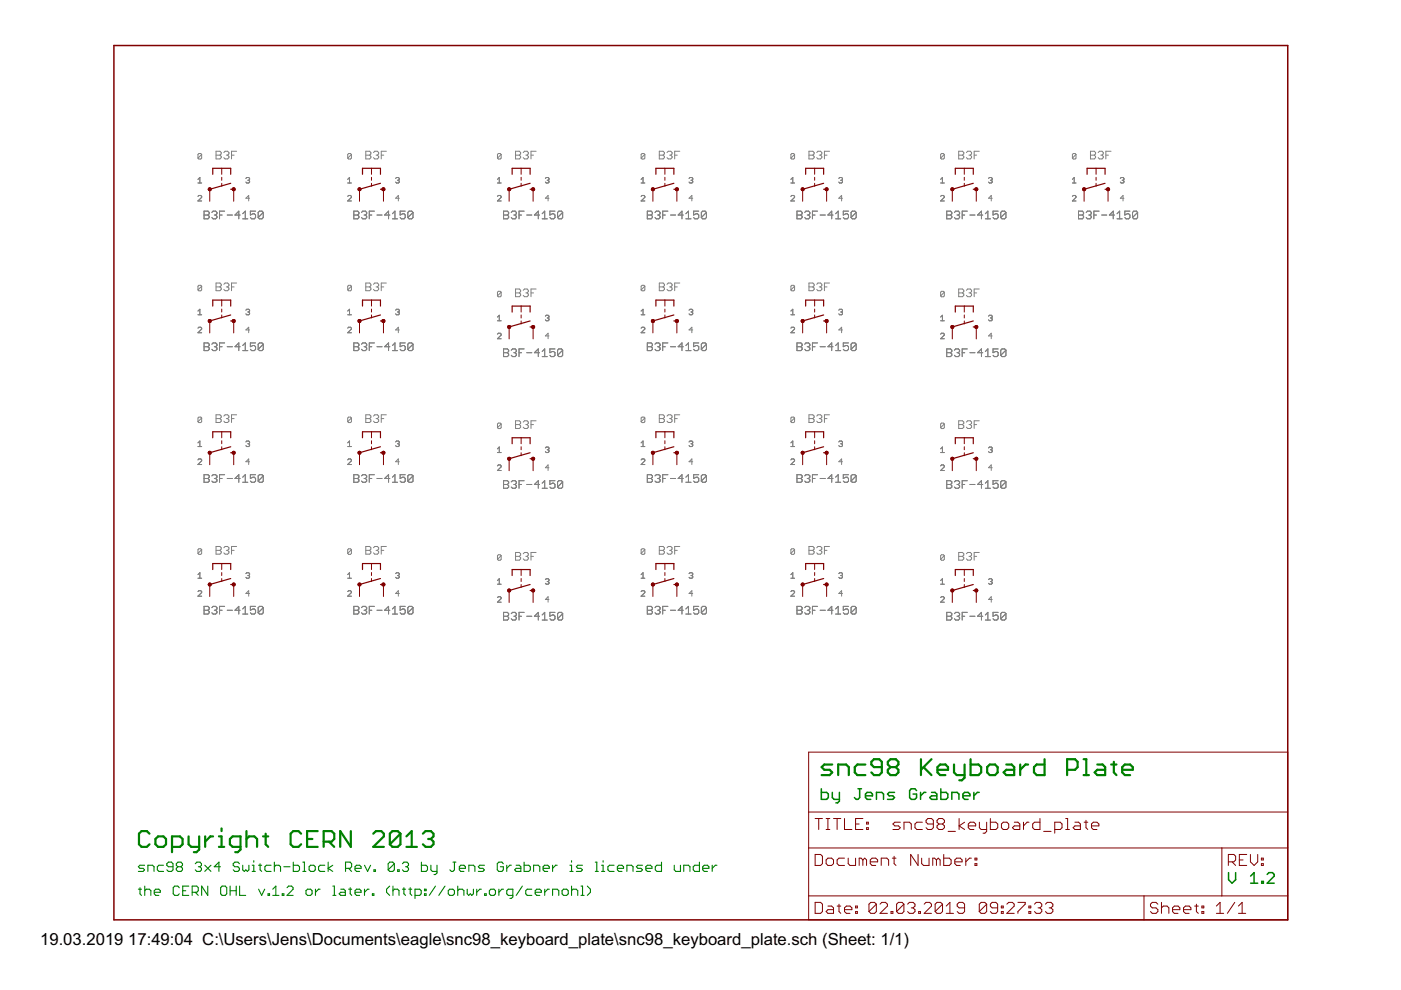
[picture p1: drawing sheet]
<svg xmlns="http://www.w3.org/2000/svg" width="297mm" height="210mm" viewBox="0 0 297 210" stroke-linecap="round" stroke-linejoin="round" font-family="sans-serif">
<defs><g id="words">
<g font-size="4">
<text x="8.5" y="200.4">19.03.2019</text>
<text x="27.2" y="200.4">17:49:04 C:\Users\Jens\Documents\eagle\snc98_keyboard_plate\snc98_keyboard_plate.sch (Sheet: 1/1)</text>
</g>
</g></defs>
<g fill="none" stroke="#808080" stroke-width=".21">
<path d="M42 38l.4-.4v1.2M42 38.8h.8M42.8 32.7l-.2-.1h-.4l-.2 .1v.8M42.8 32.7v.8l-.2 .2h-.4l-.2-.2M42.8 32.7l-.8 .8M45.8 32.1h.8l.3 .2v.3l-.3 .3 .3 .3v.2l-.3 .3h-.8zM45.8 32.9h.8M47.5 32.3l.2-.2h.6l.2 .2v.3l-.2 .3M48 32.9h.3M48.3 32.9l.2 .3v.2l-.2 .3h-.6l-.2-.3M49.1 32.9h.5M50.2 32.1h-1.1v1.6"/>
<path d="M52.1 37.8l.2-.2h.4l.2 .2-.2 .4M52.5 38.2h.2M52.7 38.2l.2 .2-.2 .4h-.4l-.2-.2M73.7 38.8h.8M73.7 38l.4-.4v1.2M74.5 32.7l-.2-.1h-.4l-.2 .1v.8M74.5 32.7v.8l-.2 .2h-.4l-.2-.2M74.5 32.7l-.8 .8M77.6 32.1h.8l.2 .2v.3l-.2 .3 .2 .3v.2l-.2 .3h-.8zM77.6 32.9h.8M79.2 32.3l.3-.2h.5l.3 .2v.3l-.3 .3M79.7 32.9h.3"/>
<path d="M80 32.9l.3 .3v.2l-.3 .3h-.5l-.3-.3M80.8 32.9h.6M81.9 32.1h-1.1v1.6M83.9 37.8l.2-.2h.4l.2 .2-.2 .4M84.3 38.2h.2M84.5 38.2l.2 .2-.2 .4h-.4l-.2-.2M105.5 38.8h.8M105.5 38l.4-.4v1.2M106.3 32.7v.8l-.3 .2h-.3l-.2-.2M106.3 32.7l-.3-.1h-.3l-.2 .1v.8M106.3 32.7l-.8 .8M109.3 32.1h.8l.3 .2v.3l-.3 .3 .3 .3v.2l-.3 .3h-.8z"/>
<path d="M109.3 32.9h.8M110.9 32.3l.3-.2h.6l.2 .2v.3l-.2 .3M111.5 32.9h.3M111.8 32.9l.2 .3v.2l-.2 .3h-.6l-.3-.3M112.6 32.9h.5M113.7 32.1h-1.1v1.6M115.6 37.8l.2-.2h.4l.2 .2-.2 .4M116 38.2h.2M116.2 38.2l.2 .2-.2 .4h-.4l-.2-.2M135.9 38.8h.8M135.9 38l.4-.4v1.2M136.7 32.7v.8l-.2 .2h-.4l-.2-.2"/>
<path d="M136.7 32.7l-.2-.1h-.4l-.2 .1v.8M136.7 32.7l-.8 .8M139.8 32.1h.8l.3 .2v.3l-.3 .3 .3 .3v.2l-.3 .3h-.8zM139.8 32.9h.8M141.4 32.3l.3-.2h.5l.3 .2v.3l-.3 .3M142 32.9h.2M142.2 32.9l.3 .3v.2l-.3 .3h-.5l-.3-.3M143 32.9h.6M144.1 32.1h-1.1v1.6M146.1 37.8l.2-.2h.4l.2 .2-.2 .4M146.5 38.2h.2M146.7 38.2l.2 .2-.2 .4h-.4l-.2-.2"/>
<path d="M167.7 38.8h.8M167.7 38l.4-.4v1.2M168.5 32.7v.8l-.2 .2h-.4l-.2-.2M168.5 32.7l-.2-.1h-.4l-.2 .1v.8M168.5 32.7l-.8 .8M171.5 32.1h.8l.3 .2v.3l-.3 .3 .3 .3v.2l-.3 .3h-.8zM171.5 32.9h.8M173.2 32.3l.2-.2h.6l.2 .2v.3l-.2 .3M173.7 32.9h.3M174 32.9l.2 .3v.2l-.2 .3h-.6l-.2-.3M174.8 32.9h.5M175.9 32.1h-1.1v1.6"/>
<path d="M177.8 37.8l.2-.2h.4l.2 .2-.2 .4M178.2 38.2h.2M178.4 38.2l.2 .2-.2 .4h-.4l-.2-.2M199.4 38.8h.8M199.4 38l.4-.4v1.2M200.2 32.7v.8l-.2 .2h-.4l-.2-.2M200.2 32.7l-.2-.1h-.4l-.2 .1v.8M200.2 32.7l-.8 .8M203.3 32.1h.8l.2 .2v.3l-.2 .3 .2 .3v.2l-.2 .3h-.8zM203.3 32.9h.8M204.9 32.3l.3-.2h.5l.3 .2v.3l-.3 .3M205.4 32.9h.3"/>
<path d="M205.7 32.9l.3 .3v.2l-.3 .3h-.5l-.3-.3M206.5 32.9h.6M207.6 32.1h-1.1v1.6M209.6 37.8l.2-.2h.4l.2 .2-.2 .4M210 38.2h.2M210.2 38.2l.2 .2-.2 .4h-.4l-.2-.2M227.4 38.8h.7M227.4 38l.4-.4v1.2M228.1 32.7v.8l-.2 .2h-.3l-.2-.2M228.1 32.7l-.2-.1h-.3l-.2 .1v.8M228.1 32.7l-.7 .8M231.2 32.1h.8l.3 .2v.3l-.3 .3 .3 .3v.2l-.3 .3h-.8z"/>
<path d="M231.2 32.9h.8M232.8 32.3l.3-.2h.6l.2 .2v.3l-.2 .3M233.4 32.9h.3M233.7 32.9l.2 .3v.2l-.2 .3h-.6l-.3-.3M234.5 32.9h.5M235.6 32.1h-1.1v1.6M237.5 37.8l.2-.2h.4l.2 .2-.2 .4M237.9 38.2h.2M238.1 38.2l.2 .2-.2 .4h-.4l-.2-.2M42 41.6l.2-.2h.4l.2 .2v.2l-.8 .8h.8M43.3 44.8h.8l.3 .2v.3l-.3 .3 .3 .3v.2l-.3 .3h-.8zM43.3 45.6h.8"/>
<path d="M44.9 45l.3-.2h.5l.3 .2v.3l-.3 .3M45.4 45.6h.3M45.7 45.6l.3 .3v.2l-.3 .3h-.5l-.3-.3M46.5 45.6h.6M47.6 44.8h-1.1v1.6M48.2 45.6h1.1M50.9 45.6h-1.1l.8-.8v1.6M51.5 46.4h1M51.5 45.3l.5-.5v1.6M52.9 42h-.8l.6-.6v1.2M54.2 44.8h-1.1v.8l.5-.3h.3l.3 .3v.5l-.3 .3h-.5l-.3-.3M55.8 45l-.3-.2h-.5l-.3 .2v1.1"/>
<path d="M55.8 45v1.1l-.3 .3h-.5l-.3-.3M55.8 45l-1.1 1.1M73.7 41.6l.2-.2h.4l.2 .2v.2l-.8 .8h.8M75 44.8h.8l.3 .2v.3l-.3 .3 .3 .3v.2l-.3 .3h-.8zM75 45.6h.8M76.6 45l.3-.2h.6l.2 .2v.3l-.2 .3M77.2 45.6h.3M77.5 45.6l.2 .3v.2l-.2 .3h-.6l-.3-.3M78.3 45.6h.5M79.4 44.8h-1.1v1.6M79.9 45.6h1.1M82.7 45.6h-1.1l.8-.8v1.6"/>
<path d="M83.2 46.4h1.1M83.2 45.3l.5-.5v1.6M84.7 42h-.8l.6-.6v1.2M85.9 44.8h-1.1v.8l.6-.3h.3l.2 .3v.5l-.2 .3h-.6l-.3-.3M87.6 45l-.3-.2h-.6l-.2 .2v1.1M87.6 45v1.1l-.3 .3h-.6l-.2-.3M87.6 45l-1.1 1.1M105.5 41.6l.2-.2h.3l.3 .2v.2l-.8 .8h.8M106.8 44.8h.8l.2 .2v.3l-.2 .3 .2 .3v.2l-.2 .3h-.8zM106.8 45.6h.8M108.4 45l.3-.2h.5l.3 .2v.3l-.3 .3M108.9 45.6h.3"/>
<path d="M109.2 45.6l.3 .3v.2l-.3 .3h-.5l-.3-.3M110 45.6h.6M111.1 44.8h-1.1v1.6M111.7 45.6h1.1M114.4 45.6h-1.1l.8-.8v1.6M115 46.4h1M115 45.3l.5-.5v1.6M116.4 42h-.8l.6-.6v1.2M117.7 44.8h-1.1v.8l.5-.3h.3l.3 .3v.5l-.3 .3h-.5l-.3-.3M119.3 45l-.3-.2h-.5l-.3 .2v1.1M119.3 45v1.1l-.3 .3h-.5l-.3-.3M119.3 45l-1.1 1.1"/>
<path d="M135.9 41.6l.2-.2h.4l.2 .2v.2l-.8 .8h.8M137.2 44.8h.8l.3 .2v.3l-.3 .3 .3 .3v.2l-.3 .3h-.8zM137.2 45.6h.8M138.9 45l.2-.2h.6l.3 .2v.3l-.3 .3M139.4 45.6h.3M139.7 45.6l.3 .3v.2l-.3 .3h-.6l-.2-.3M140.5 45.6h.6M141.6 44.8h-1.1v1.6M142.2 45.6h1M144.9 45.6h-1.1l.8-.8v1.6M145.4 46.4h1.1M145.4 45.3l.6-.5v1.6"/>
<path d="M146.9 42h-.8l.6-.6v1.2M148.1 44.8h-1v.8l.5-.3h.3l.2 .3v.5l-.2 .3h-.6l-.2-.3M149.8 45l-.3-.2h-.5l-.3 .2v1.1M149.8 45v1.1l-.3 .3h-.5l-.3-.3M149.8 45l-1.1 1.1M167.7 41.6l.2-.2h.4l.2 .2v.2l-.8 .8h.8M169 44.8h.8l.3 .2v.3l-.3 .3 .3 .3v.2l-.3 .3h-.8zM169 45.6h.8M170.6 45l.3-.2h.5l.3 .2v.3l-.3 .3M171.2 45.6h.2M171.4 45.6l.3 .3v.2l-.3 .3h-.5l-.3-.3M172.3 45.6h.5"/>
<path d="M173.3 44.8h-1v1.6M173.9 45.6h1.1M176.6 45.6h-1.1l.8-.8v1.6M177.2 46.4h1M177.2 45.3l.5-.5v1.6M178.6 42h-.8l.6-.6v1.2M179.9 44.8h-1.1v.8l.5-.3h.3l.3 .3v.5l-.3 .3h-.5l-.3-.3M181.5 45l-.2-.2h-.6l-.3 .2v1.1M181.5 45v1.1l-.2 .3h-.6l-.3-.3M181.5 45l-1.1 1.1M199.4 41.6l.2-.2h.4l.2 .2v.2l-.8 .8h.8M200.7 44.8h.8l.3 .2v.3l-.3 .3 .3 .3v.2l-.3 .3h-.8z"/>
<path d="M200.7 45.6h.8M202.4 45l.2-.2h.6l.3 .2v.3l-.3 .3M202.9 45.6h.3M203.2 45.6l.3 .3v.2l-.3 .3h-.6l-.2-.3M204 45.6h.5M205.1 44.8h-1.1v1.6M205.6 45.6h1.1M208.4 45.6h-1.1l.8-.8v1.6M208.9 46.4h1.1M208.9 45.3l.5-.5v1.6M210.4 42h-.8l.6-.6v1.2M211.6 44.8h-1.1v.8l.6-.3h.2l.3 .3v.5l-.3 .3h-.5l-.3-.3"/>
<path d="M213.3 45l-.3-.2h-.6l-.2 .2v1.1M213.3 45v1.1l-.3 .3h-.6l-.2-.3M213.3 45l-1.1 1.1M227.4 41.6l.2-.2h.3l.2 .2v.2l-.7 .8h.7M228.7 44.8h.8l.2 .2v.3l-.2 .3 .2 .3v.2l-.2 .3h-.8zM228.7 45.6h.8M230.3 45l.3-.2h.5l.3 .2v.3l-.3 .3M230.8 45.6h.3M231.1 45.6l.3 .3v.2l-.3 .3h-.5l-.3-.3M231.9 45.6h.6M233 44.8h-1.1v1.6M233.6 45.6h1.1"/>
<path d="M236.3 45.6h-1.1l.8-.8v1.6M236.8 46.4h1.1M236.8 45.3l.6-.5v1.6M238.3 42h-.8l.6-.6v1.2M239.6 44.8h-1.1v.8l.5-.3h.3l.3 .3v.5l-.3 .3h-.5l-.3-.3M241.2 45l-.3-.2h-.5l-.3 .2v1.1M241.2 45v1.1l-.3 .3h-.5l-.3-.3M241.2 45l-1.1 1.1M42 69.6l.2-.2h.4l.2 .2v.2l-.8 .7h.8M42 66l.4-.4v1.1M42 66.7h.8M42.8 60.7v.8l-.2 .2h-.4l-.2-.2"/>
<path d="M42.8 60.7l-.2-.2h-.4l-.2 .2v.8M42.8 60.7l-.8 .8M43.3 72.7h.8l.3 .3v.3l-.3 .2 .3 .3v.3l-.3 .2h-.8zM43.3 73.5h.8M44.9 73l.3-.3h.5l.3 .3v.3l-.3 .2M45.4 73.5h.3M45.7 73.5l.3 .3v.3l-.3 .2h-.5l-.3-.2M45.8 60h.8l.3 .3v.3l-.3 .2 .3 .3v.3l-.3 .2h-.8zM45.8 60.8h.8M46.5 73.5h.6M47.5 60.3l.2-.3h.6l.2 .3v.3l-.2 .2M47.6 72.7h-1.1v1.6"/>
<path d="M48 60.8h.3M48.2 73.5h1.1M48.3 60.8l.2 .3v.3l-.2 .2h-.6l-.2-.2M49.1 60.8h.5M50.2 60h-1.1v1.6M50.9 73.5h-1.1l.8-.8v1.6M51.5 73.3l.5-.6v1.6M51.5 74.3h1M52.1 65.8l.2-.2h.4l.2 .2-.2 .3M52.5 66.1h.2M52.7 66.1l.2 .3-.2 .3h-.4l-.2-.2M52.9 70h-.8l.6-.6v1.1"/>
<path d="M54.2 72.7h-1.1v.8l.5-.2h.3l.3 .2v.6l-.3 .2h-.5l-.3-.2M55.8 73l-.3-.3h-.5l-.3 .3v1.1M55.8 73v1.1l-.3 .2h-.5l-.3-.2M55.8 73l-1.1 1.1M73.7 69.6l.2-.2h.4l.2 .2v.2l-.8 .7h.8M73.7 66.7h.8M73.7 66l.4-.4v1.1M74.5 60.7l-.2-.2h-.4l-.2 .2v.8M74.5 60.7v.8l-.2 .2h-.4l-.2-.2M74.5 60.7l-.8 .8M75 72.7h.8l.3 .3v.3l-.3 .2 .3 .3v.3l-.3 .2h-.8zM75 73.5h.8"/>
<path d="M76.6 73l.3-.3h.6l.2 .3v.3l-.2 .2M77.2 73.5h.3M77.5 73.5l.2 .3v.3l-.2 .2h-.6l-.3-.2M77.6 60h.8l.2 .3v.3l-.2 .2 .2 .3v.3l-.2 .2h-.8zM77.6 60.8h.8M78.3 73.5h.5M79.2 60.3l.3-.3h.5l.3 .3v.3l-.3 .2M79.4 72.7h-1.1v1.6M79.7 60.8h.3M79.9 73.5h1.1M80 60.8l.3 .3v.3l-.3 .2h-.5l-.3-.2M80.8 60.8h.6"/>
<path d="M81.9 60h-1.1v1.6M82.7 73.5h-1.1l.8-.8v1.6M83.2 74.3h1.1M83.2 73.3l.5-.6v1.6M83.9 65.8l.2-.2h.4l.2 .2-.2 .3M84.3 66.1h.2M84.5 66.1l.2 .3-.2 .3h-.4l-.2-.2M84.7 70h-.8l.6-.6v1.1M85.9 72.7h-1.1v.8l.6-.2h.3l.2 .2v.6l-.2 .2h-.6l-.3-.2M87.6 73l-.3-.3h-.6l-.2 .3v1.1M87.6 73v1.1l-.3 .2h-.6l-.2-.2M87.6 73l-1.1 1.1"/>
<path d="M105.5 67.2l.4-.4v1.2M105.5 70.8l.2-.1h.3l.3 .1v.2l-.8 .8h.8M105.5 68h.8M106.3 62v.7l-.3 .2h-.3l-.2-.2M106.3 62l-.3-.2h-.3l-.2 .2v.7M106.3 62l-.8 .7M106.8 74h.8l.2 .3v.2l-.2 .3 .2 .3v.2l-.2 .3h-.8zM106.8 74.8h.8M108.4 74.3l.3-.3h.5l.3 .3v.2l-.3 .3M108.9 74.8h.3M109.2 74.8l.3 .3v.2l-.3 .3h-.5l-.3-.3M109.3 61.3h.8l.3 .3v.2l-.3 .3 .3 .3v.2l-.3 .3h-.8z"/>
<path d="M109.3 62.1h.8M110 74.8h.6M110.9 61.6l.3-.3h.6l.2 .3v.2l-.2 .3M111.1 74h-1.1v1.6M111.5 62.1h.3M111.7 74.8h1.1M111.8 62.1l.2 .3v.2l-.2 .3h-.6l-.3-.3M112.6 62.1h.5M113.7 61.3h-1.1v1.6M114.4 74.8h-1.1l.8-.8v1.6M115 74.5l.5-.5v1.6M115 75.6h1"/>
<path d="M115.6 67l.2-.2h.4l.2 .2-.2 .4M116 67.4h.2M116.2 67.4l.2 .2-.2 .4h-.4l-.2-.2M116.4 71.2h-.8l.6-.5v1.1M117.7 74h-1.1v.8l.5-.3h.3l.3 .3v.5l-.3 .3h-.5l-.3-.3M119.3 74.3l-.3-.3h-.5l-.3 .3v1M119.3 74.3v1l-.3 .3h-.5l-.3-.3M119.3 74.3l-1.1 1M135.9 66.7h.8M135.9 69.6l.2-.2h.4l.2 .2v.2l-.8 .7h.8M135.9 66l.4-.4v1.1M136.7 60.7v.8l-.2 .2h-.4l-.2-.2"/>
<path d="M136.7 60.7l-.2-.2h-.4l-.2 .2v.8M136.7 60.7l-.8 .8M137.2 72.7h.8l.3 .3v.3l-.3 .2 .3 .3v.3l-.3 .2h-.8zM137.2 73.5h.8M138.9 73l.2-.3h.6l.3 .3v.3l-.3 .2M139.4 73.5h.3M139.7 73.5l.3 .3v.3l-.3 .2h-.6l-.2-.2M139.8 60h.8l.3 .3v.3l-.3 .2 .3 .3v.3l-.3 .2h-.8zM139.8 60.8h.8M140.5 73.5h.6M141.4 60.3l.3-.3h.5l.3 .3v.3l-.3 .2M141.6 72.7h-1.1v1.6"/>
<path d="M142 60.8h.2M142.2 73.5h1M142.2 60.8l.3 .3v.3l-.3 .2h-.5l-.3-.2M143 60.8h.6M144.1 60h-1.1v1.6M144.9 73.5h-1.1l.8-.8v1.6M145.4 74.3h1.1M145.4 73.3l.6-.6v1.6M146.1 65.8l.2-.2h.4l.2 .2-.2 .3M146.5 66.1h.2M146.7 66.1l.2 .3-.2 .3h-.4l-.2-.2M146.9 70h-.8l.6-.6v1.1"/>
<path d="M148.1 72.7h-1v.8l.5-.2h.3l.2 .2v.6l-.2 .2h-.6l-.2-.2M149.8 73l-.3-.3h-.5l-.3 .3v1.1M149.8 73v1.1l-.3 .2h-.5l-.3-.2M149.8 73l-1.1 1.1M167.7 69.6l.2-.2h.4l.2 .2v.2l-.8 .7h.8M167.7 66.7h.8M167.7 66l.4-.4v1.1M168.5 60.7v.8l-.2 .2h-.4l-.2-.2M168.5 60.7l-.2-.2h-.4l-.2 .2v.8M168.5 60.7l-.8 .8M169 72.7h.8l.3 .3v.3l-.3 .2 .3 .3v.3l-.3 .2h-.8zM169 73.5h.8"/>
<path d="M170.6 73l.3-.3h.5l.3 .3v.3l-.3 .2M171.2 73.5h.2M171.4 73.5l.3 .3v.3l-.3 .2h-.5l-.3-.2M171.5 60h.8l.3 .3v.3l-.3 .2 .3 .3v.3l-.3 .2h-.8zM171.5 60.8h.8M172.3 73.5h.5M173.2 60.3l.2-.3h.6l.2 .3v.3l-.2 .2M173.3 72.7h-1v1.6M173.7 60.8h.3M173.9 73.5h1.1M174 60.8l.2 .3v.3l-.2 .2h-.6l-.2-.2M174.8 60.8h.5"/>
<path d="M175.9 60h-1.1v1.6M176.6 73.5h-1.1l.8-.8v1.6M177.2 74.3h1M177.2 73.3l.5-.6v1.6M177.8 65.8l.2-.2h.4l.2 .2-.2 .3M178.2 66.1h.2M178.4 66.1l.2 .3-.2 .3h-.4l-.2-.2M178.6 70h-.8l.6-.6v1.1M179.9 72.7h-1.1v.8l.5-.2h.3l.3 .2v.6l-.3 .2h-.5l-.3-.2M181.5 73l-.2-.3h-.6l-.3 .3v1.1M181.5 73v1.1l-.2 .2h-.6l-.3-.2M181.5 73l-1.1 1.1"/>
<path d="M199.4 70.8l.2-.1h.4l.2 .1v.2l-.8 .8h.8M199.4 68h.8M199.4 67.2l.4-.4v1.2M200.2 62v.7l-.2 .2h-.4l-.2-.2M200.2 62l-.2-.2h-.4l-.2 .2v.7M200.2 62l-.8 .7M200.7 74h.8l.3 .3v.2l-.3 .3 .3 .3v.2l-.3 .3h-.8zM200.7 74.8h.8M202.4 74.3l.2-.3h.6l.3 .3v.2l-.3 .3M202.9 74.8h.3M203.2 74.8l.3 .3v.2l-.3 .3h-.6l-.2-.3M203.3 61.3h.8l.2 .3v.2l-.2 .3 .2 .3v.2l-.2 .3h-.8z"/>
<path d="M203.3 62.1h.8M204 74.8h.5M204.9 61.6l.3-.3h.5l.3 .3v.2l-.3 .3M205.1 74h-1.1v1.6M205.4 62.1h.3M205.6 74.8h1.1M205.7 62.1l.3 .3v.2l-.3 .3h-.5l-.3-.3M206.5 62.1h.6M207.6 61.3h-1.1v1.6M208.4 74.8h-1.1l.8-.8v1.6M208.9 75.6h1.1M208.9 74.5l.5-.5v1.6"/>
<path d="M209.6 67l.2-.2h.4l.2 .2-.2 .4M210 67.4h.2M210.2 67.4l.2 .2-.2 .4h-.4l-.2-.2M210.4 71.2h-.8l.6-.5v1.1M211.6 74h-1.1v.8l.6-.3h.2l.3 .3v.5l-.3 .3h-.5l-.3-.3M213.3 74.3l-.3-.3h-.6l-.2 .3v1M213.3 74.3v1l-.3 .3h-.6l-.2-.3M213.3 74.3l-1.1 1M42 93.9l.4-.4v1.2M42 97.5l.2-.2h.4l.2 .2v.2l-.8 .8h.8M42 94.7h.8M42.8 88.6v.8l-.2 .2h-.4l-.2-.2"/>
<path d="M42.8 88.6l-.2-.2h-.4l-.2 .2v.8M42.8 88.6l-.8 .8M45.8 87.9h.8l.3 .3v.3l-.3 .3 .3 .2v.3l-.3 .3h-.8zM45.8 88.8h.8M47.5 88.2l.2-.3h.6l.2 .3v.3l-.2 .3M48 88.8h.3M48.3 88.8l.2 .2v.3l-.2 .3h-.6l-.2-.3M49.1 88.8h.5M50.2 87.9h-1.1v1.7M52.1 93.7l.2-.2h.4l.2 .2-.2 .4M52.5 94.1h.2M52.7 94.1l.2 .2-.2 .4h-.4l-.2-.2"/>
<path d="M52.9 97.9h-.8l.6-.6v1.2M73.7 94.7h.8M73.7 97.5l.2-.2h.4l.2 .2v.2l-.8 .8h.8M73.7 93.9l.4-.4v1.2M74.5 88.6v.8l-.2 .2h-.4l-.2-.2M74.5 88.6l-.2-.2h-.4l-.2 .2v.8M74.5 88.6l-.8 .8M77.6 87.9h.8l.2 .3v.3l-.2 .3 .2 .2v.3l-.2 .3h-.8zM77.6 88.8h.8M79.2 88.2l.3-.3h.5l.3 .3v.3l-.3 .3M79.7 88.8h.3M80 88.8l.3 .2v.3l-.3 .3h-.5l-.3-.3"/>
<path d="M80.8 88.8h.6M81.9 87.9h-1.1v1.7M83.9 93.7l.2-.2h.4l.2 .2-.2 .4M84.3 94.1h.2M84.5 94.1l.2 .2-.2 .4h-.4l-.2-.2M84.7 97.9h-.8l.6-.6v1.2M105.5 98.8l.2-.2h.3l.3 .2v.2l-.8 .8h.8M105.5 95.2l.4-.4v1.1M105.5 95.9h.8M106.3 89.9l-.3-.2h-.3l-.2 .2v.8M106.3 89.9v.8l-.3 .2h-.3l-.2-.2M106.3 89.9l-.8 .8"/>
<path d="M109.3 89.2h.8l.3 .3v.2l-.3 .3 .3 .3v.3l-.3 .2h-.8zM109.3 90h.8M110.9 89.5l.3-.3h.6l.2 .3v.2l-.2 .3M111.5 90h.3M111.8 90l.2 .3v.3l-.2 .2h-.6l-.3-.2M112.6 90h.5M113.7 89.2h-1.1v1.6M115.6 95l.2-.2h.4l.2 .2-.2 .4M116 95.4h.2M116.2 95.4l.2 .1-.2 .4h-.4l-.2-.1M116.4 99.2h-.8l.6-.6v1.2M135.9 94.7h.8"/>
<path d="M135.9 97.5l.2-.2h.4l.2 .2v.2l-.8 .8h.8M135.9 93.9l.4-.4v1.2M136.7 88.6v.8l-.2 .2h-.4l-.2-.2M136.7 88.6l-.2-.2h-.4l-.2 .2v.8M136.7 88.6l-.8 .8M139.8 87.9h.8l.3 .3v.3l-.3 .3 .3 .2v.3l-.3 .3h-.8zM139.8 88.8h.8M141.4 88.2l.3-.3h.5l.3 .3v.3l-.3 .3M142 88.8h.2M142.2 88.8l.3 .2v.3l-.3 .3h-.5l-.3-.3M143 88.8h.6M144.1 87.9h-1.1v1.7"/>
<path d="M146.1 93.7l.2-.2h.4l.2 .2-.2 .4M146.5 94.1h.2M146.7 94.1l.2 .2-.2 .4h-.4l-.2-.2M146.9 97.9h-.8l.6-.6v1.2M167.7 97.5l.2-.2h.4l.2 .2v.2l-.8 .8h.8M167.7 94.7h.8M167.7 93.9l.4-.4v1.2M168.5 88.6v.8l-.2 .2h-.4l-.2-.2M168.5 88.6l-.2-.2h-.4l-.2 .2v.8M168.5 88.6l-.8 .8M171.5 87.9h.8l.3 .3v.3l-.3 .3 .3 .2v.3l-.3 .3h-.8zM171.5 88.8h.8"/>
<path d="M173.2 88.2l.2-.3h.6l.2 .3v.3l-.2 .3M173.7 88.8h.3M174 88.8l.2 .2v.3l-.2 .3h-.6l-.2-.3M174.8 88.8h.5M175.9 87.9h-1.1v1.7M177.8 93.7l.2-.2h.4l.2 .2-.2 .4M178.2 94.1h.2M178.4 94.1l.2 .2-.2 .4h-.4l-.2-.2M178.6 97.9h-.8l.6-.6v1.2M199.4 95.9h.8M199.4 98.8l.2-.2h.4l.2 .2v.2l-.8 .8h.8M199.4 95.2l.4-.4v1.1"/>
<path d="M200.2 89.9v.8l-.2 .2h-.4l-.2-.2M200.2 89.9l-.2-.2h-.4l-.2 .2v.8M200.2 89.9l-.8 .8M203.3 89.2h.8l.2 .3v.2l-.2 .3 .2 .3v.3l-.2 .2h-.8zM203.3 90h.8M204.9 89.5l.3-.3h.5l.3 .3v.2l-.3 .3M205.4 90h.3M205.7 90l.3 .3v.3l-.3 .2h-.5l-.3-.2M206.5 90h.6M207.6 89.2h-1.1v1.6M209.6 95l.2-.2h.4l.2 .2-.2 .4M210 95.4h.2"/>
<path d="M210.2 95.4l.2 .1-.2 .4h-.4l-.2-.1M210.4 99.2h-.8l.6-.6v1.2M42.8 116.5v.8l-.2 .2h-.4l-.2-.2M42.8 116.5l-.2-.1h-.4l-.2 .1v.8M42.8 116.5l-.8 .8M43.3 100.6h.8l.3 .3v.3l-.3 .3 .3 .2v.3l-.3 .3h-.8zM43.3 101.5h.8M44.9 100.9l.3-.3h.5l.3 .3v.3l-.3 .3M45.4 101.5h.3M45.7 101.5l.3 .2v.3l-.3 .3h-.5l-.3-.3M45.8 115.9h.8l.3 .2v.3l-.3 .3 .3 .3v.2l-.3 .3h-.8zM45.8 116.7h.8"/>
<path d="M46.5 101.5h.6M47.5 116.1l.2-.2h.6l.2 .2v.3l-.2 .3M47.6 100.6h-1.1v1.7M48 116.7h.3M48.2 101.5h1.1M48.3 116.7l.2 .3v.2l-.2 .3h-.6l-.2-.3M49.1 116.7h.5M50.2 115.9h-1.1v1.6M50.9 101.5h-1.1l.8-.9v1.7M51.5 101.2l.5-.6v1.7M51.5 102.3h1M54.2 100.6h-1.1v.9l.5-.3h.3l.3 .3v.5l-.3 .3h-.5l-.3-.3"/>
<path d="M55.8 100.9l-.3-.3h-.5l-.3 .3v1.1M55.8 100.9v1.1l-.3 .3h-.5l-.3-.3M55.8 100.9l-1.1 1.1M74.5 116.5l-.2-.1h-.4l-.2 .1v.8M74.5 116.5v.8l-.2 .2h-.4l-.2-.2M74.5 116.5l-.8 .8M75 100.6h.8l.3 .3v.3l-.3 .3 .3 .2v.3l-.3 .3h-.8zM75 101.5h.8M76.6 100.9l.3-.3h.6l.2 .3v.3l-.2 .3M77.2 101.5h.3M77.5 101.5l.2 .2v.3l-.2 .3h-.6l-.3-.3M77.6 115.9h.8l.2 .2v.3l-.2 .3 .2 .3v.2l-.2 .3h-.8z"/>
<path d="M77.6 116.7h.8M78.3 101.5h.5M79.2 116.1l.3-.2h.5l.3 .2v.3l-.3 .3M79.4 100.6h-1.1v1.7M79.7 116.7h.3M79.9 101.5h1.1M80 116.7l.3 .3v.2l-.3 .3h-.5l-.3-.3M80.8 116.7h.6M81.9 115.9h-1.1v1.6M82.7 101.5h-1.1l.8-.9v1.7M83.2 102.3h1.1M83.2 101.2l.5-.6v1.7"/>
<path d="M85.9 100.6h-1.1v.9l.6-.3h.3l.2 .3v.5l-.2 .3h-.6l-.3-.3M87.6 100.9l-.3-.3h-.6l-.2 .3v1.1M87.6 100.9v1.1l-.3 .3h-.6l-.2-.3M87.6 100.9l-1.1 1.1M106.3 117.8v.8l-.3 .2h-.3l-.2-.2M106.3 117.8l-.3-.2h-.3l-.2 .2v.8M106.3 117.8l-.8 .8M106.8 101.9h.8l.2 .3v.2l-.2 .3 .2 .3v.3l-.2 .2h-.8zM106.8 102.7h.8M108.4 102.2l.3-.3h.5l.3 .3v.2l-.3 .3M108.9 102.7h.3M109.2 102.7l.3 .3v.3l-.3 .2h-.5l-.3-.2"/>
<path d="M109.3 117.1h.8l.3 .3v.3l-.3 .3 .3 .2v.3l-.3 .3h-.8zM109.3 118h.8M110 102.7h.6M110.9 117.4l.3-.3h.6l.2 .3v.3l-.2 .3M111.1 101.9h-1.1v1.6M111.5 118h.3M111.7 102.7h1.1M111.8 118l.2 .2v.3l-.2 .3h-.6l-.3-.3M112.6 118h.5M113.7 117.1h-1.1v1.7M114.4 102.7h-1.1l.8-.8v1.6M115 102.4l.5-.5v1.6"/>
<path d="M115 103.5h1M117.7 101.9h-1.1v.8l.5-.3h.3l.3 .3v.6l-.3 .2h-.5l-.3-.2M119.3 102.2l-.3-.3h-.5l-.3 .3v1.1M119.3 102.2v1.1l-.3 .2h-.5l-.3-.2M119.3 102.2l-1.1 1.1M136.7 116.5l-.2-.1h-.4l-.2 .1v.8M136.7 116.5v.8l-.2 .2h-.4l-.2-.2M136.7 116.5l-.8 .8M137.2 100.6h.8l.3 .3v.3l-.3 .3 .3 .2v.3l-.3 .3h-.8zM137.2 101.5h.8M138.9 100.9l.2-.3h.6l.3 .3v.3l-.3 .3M139.4 101.5h.3"/>
<path d="M139.7 101.5l.3 .2v.3l-.3 .3h-.6l-.2-.3M139.8 115.9h.8l.3 .2v.3l-.3 .3 .3 .3v.2l-.3 .3h-.8zM139.8 116.7h.8M140.5 101.5h.6M141.4 116.1l.3-.2h.5l.3 .2v.3l-.3 .3M141.6 100.6h-1.1v1.7M142 116.7h.2M142.2 101.5h1M142.2 116.7l.3 .3v.2l-.3 .3h-.5l-.3-.3M143 116.7h.6M144.1 115.9h-1.1v1.6M144.9 101.5h-1.1l.8-.9v1.7"/>
<path d="M145.4 102.3h1.1M145.4 101.2l.6-.6v1.7M148.1 100.6h-1v.9l.5-.3h.3l.2 .3v.5l-.2 .3h-.6l-.2-.3M149.8 100.9l-.3-.3h-.5l-.3 .3v1.1M149.8 100.9v1.1l-.3 .3h-.5l-.3-.3M149.8 100.9l-1.1 1.1M168.5 116.5l-.2-.1h-.4l-.2 .1v.8M168.5 116.5v.8l-.2 .2h-.4l-.2-.2M168.5 116.5l-.8 .8M169 100.6h.8l.3 .3v.3l-.3 .3 .3 .2v.3l-.3 .3h-.8zM169 101.5h.8M170.6 100.9l.3-.3h.5l.3 .3v.3l-.3 .3"/>
<path d="M171.2 101.5h.2M171.4 101.5l.3 .2v.3l-.3 .3h-.5l-.3-.3M171.5 115.9h.8l.3 .2v.3l-.3 .3 .3 .3v.2l-.3 .3h-.8zM171.5 116.7h.8M172.3 101.5h.5M173.2 116.1l.2-.2h.6l.2 .2v.3l-.2 .3M173.3 100.6h-1v1.7M173.7 116.7h.3M173.9 101.5h1.1M174 116.7l.2 .3v.2l-.2 .3h-.6l-.2-.3M174.8 116.7h.5M175.9 115.9h-1.1v1.6"/>
<path d="M176.6 101.5h-1.1l.8-.9v1.7M177.2 102.3h1M177.2 101.2l.5-.6v1.7M179.9 100.6h-1.1v.9l.5-.3h.3l.3 .3v.5l-.3 .3h-.5l-.3-.3M181.5 100.9l-.2-.3h-.6l-.3 .3v1.1M181.5 100.9v1.1l-.2 .3h-.6l-.3-.3M181.5 100.9l-1.1 1.1M200.2 117.8v.8l-.2 .2h-.4l-.2-.2M200.2 117.8l-.2-.2h-.4l-.2 .2v.8M200.2 117.8l-.8 .8M200.7 101.9h.8l.3 .3v.2l-.3 .3 .3 .3v.3l-.3 .2h-.8zM200.7 102.7h.8"/>
<path d="M202.4 102.2l.2-.3h.6l.3 .3v.2l-.3 .3M202.9 102.7h.3M203.2 102.7l.3 .3v.3l-.3 .2h-.6l-.2-.2M203.3 117.1h.8l.2 .3v.3l-.2 .3 .2 .2v.3l-.2 .3h-.8zM203.3 118h.8M204 102.7h.5M204.9 117.4l.3-.3h.5l.3 .3v.3l-.3 .3M205.1 101.9h-1.1v1.6M205.4 118h.3M205.6 102.7h1.1M205.7 118l.3 .2v.3l-.3 .3h-.5l-.3-.3M206.5 118h.6"/>
<path d="M207.6 117.1h-1.1v1.7M208.4 102.7h-1.1l.8-.8v1.6M208.9 103.5h1.1M208.9 102.4l.5-.5v1.6M211.6 101.9h-1.1v.8l.6-.3h.2l.3 .3v.6l-.3 .2h-.5l-.3-.2M213.3 102.2l-.3-.3h-.6l-.2 .3v1.1M213.3 102.2v1.1l-.3 .2h-.6l-.2-.2M213.3 102.2l-1.1 1.1M42 121.8l.4-.4v1.2M42 125.4l.2-.2h.4l.2 .2v.2l-.8 .8h.8M42 122.6h.8M43.3 128.6h.8l.3 .2v.3l-.3 .3 .3 .3v.2l-.3 .3h-.8z"/>
<path d="M43.3 129.4h.8M44.9 128.8l.3-.2h.5l.3 .2v.3l-.3 .3M45.4 129.4h.3M45.7 129.4l.3 .3v.2l-.3 .3h-.5l-.3-.3M46.5 129.4h.6M47.6 128.6h-1.1v1.6M48.2 129.4h1.1M50.9 129.4h-1.1l.8-.8v1.6M51.5 129.1l.5-.5v1.6M51.5 130.2h1M52.1 121.6l.2-.2h.4l.2 .2-.2 .4M52.5 122h.2"/>
<path d="M52.7 122l.2 .2-.2 .4h-.4l-.2-.2M52.9 125.8h-.8l.6-.6v1.2M54.2 128.6h-1.1v.8l.5-.3h.3l.3 .3v.5l-.3 .3h-.5l-.3-.3M55.8 128.8l-.3-.2h-.5l-.3 .2v1.1M55.8 128.8v1.1l-.3 .3h-.5l-.3-.3M55.8 128.8l-1.1 1.1M73.7 122.6h.8M73.7 125.4l.2-.2h.4l.2 .2v.2l-.8 .8h.8M73.7 121.8l.4-.4v1.2M75 128.6h.8l.3 .2v.3l-.3 .3 .3 .3v.2l-.3 .3h-.8zM75 129.4h.8M76.6 128.8l.3-.2h.6l.2 .2v.3l-.2 .3"/>
<path d="M77.2 129.4h.3M77.5 129.4l.2 .3v.2l-.2 .3h-.6l-.3-.3M78.3 129.4h.5M79.4 128.6h-1.1v1.6M79.9 129.4h1.1M82.7 129.4h-1.1l.8-.8v1.6M83.2 130.2h1.1M83.2 129.1l.5-.5v1.6M83.9 121.6l.2-.2h.4l.2 .2-.2 .4M84.3 122h.2M84.5 122l.2 .2-.2 .4h-.4l-.2-.2M84.7 125.8h-.8l.6-.6v1.2"/>
<path d="M85.9 128.6h-1.1v.8l.9-.3 .2 .3v.5l-.2 .3h-.6l-.3-.3M87.6 128.8l-.3-.2h-.6l-.2 .2v1.1M87.6 128.8v1.1l-.3 .3h-.6l-.2-.3M87.6 128.8l-1.1 1.1M105.5 123.1l.4-.4v1.2M105.5 123.9h.8M105.5 126.7l.2-.2h.3l.3 .2v.2l-.8 .8h.8M106.8 129.8h.8l.2 .3v.3l-.2 .3 .2 .2v.3l-.2 .3h-.8zM106.8 130.7h.8M108.4 130.1l.3-.3h.5l.3 .3v.3l-.3 .3M108.9 130.7h.3M109.2 130.7l.3 .2v.3l-.3 .3h-.5l-.3-.3"/>
<path d="M110 130.7h.6M111.1 129.8h-1.1v1.7M111.7 130.7h1.1M114.4 130.7h-1.1l.8-.9v1.7M115 131.5h1M115 130.4l.5-.6v1.7M115.6 122.9l.2-.2h.4l.2 .2-.2 .4M116 123.3h.2M116.2 123.3l.2 .2-.2 .4h-.4l-.2-.2M116.4 127.1h-.8l.6-.6v1.2M117.7 129.8h-1.1v.9l.8-.3 .3 .3v.5l-.3 .3h-.5l-.3-.3M119.3 130.1l-.3-.3h-.5l-.3 .3v1.1"/>
<path d="M119.3 130.1v1.1l-.3 .3h-.5l-.3-.3M119.3 130.1l-1.1 1.1M135.9 121.8l.4-.4v1.2M135.9 122.6h.8M135.9 125.4l.2-.2h.4l.2 .2v.2l-.8 .8h.8M137.2 128.6h.8l.3 .2v.3l-.3 .3 .3 .3v.2l-.3 .3h-.8zM137.2 129.4h.8M138.9 128.8l.2-.2h.6l.3 .2v.3l-.3 .3M139.4 129.4h.3M139.7 129.4l.3 .3v.2l-.3 .3h-.6l-.2-.3M140.5 129.4h.6M141.6 128.6h-1.1v1.6"/>
<path d="M142.2 129.4h1M144.9 129.4h-1.1l.8-.8v1.6M145.4 130.2h1.1M145.4 129.1l.6-.5v1.6M146.1 121.6l.2-.2h.4l.2 .2-.2 .4M146.5 122h.2M146.7 122l.2 .2-.2 .4h-.4l-.2-.2M146.9 125.8h-.8l.6-.6v1.2M148.1 128.6h-1v.8l.8-.3 .2 .3v.5l-.2 .3h-.6l-.2-.3M149.8 128.8l-.3-.2h-.5l-.3 .2v1.1M149.8 128.8v1.1l-.3 .3h-.5l-.3-.3M149.8 128.8l-1.1 1.1"/>
<path d="M167.7 122.6h.8M167.7 125.4l.2-.2h.4l.2 .2v.2l-.8 .8h.8M167.7 121.8l.4-.4v1.2M169 128.6h.8l.3 .2v.3l-.3 .3 .3 .3v.2l-.3 .3h-.8zM169 129.4h.8M170.6 128.8l.3-.2h.5l.3 .2v.3l-.3 .3M171.2 129.4h.2M171.4 129.4l.3 .3v.2l-.3 .3h-.5l-.3-.3M172.3 129.4h.5M173.3 128.6h-1v1.6M173.9 129.4h1.1M176.6 129.4h-1.1l.8-.8v1.6"/>
<path d="M177.2 130.2h1M177.2 129.1l.5-.5v1.6M177.8 121.6l.2-.2h.4l.2 .2-.2 .4M178.2 122h.2M178.4 122l.2 .2-.2 .4h-.4l-.2-.2M178.6 125.8h-.8l.6-.6v1.2M179.9 128.6h-1.1v.8l.5-.3h.3l.3 .3v.5l-.3 .3h-.5l-.3-.3M181.5 128.8l-.2-.2h-.6l-.3 .2v1.1M181.5 128.8v1.1l-.2 .3h-.6l-.3-.3M181.5 128.8l-1.1 1.1M199.4 123.9h.8M199.4 126.7l.2-.2h.4l.2 .2v.2l-.8 .8h.8"/>
<path d="M199.4 123.1l.4-.4v1.2M200.7 129.8h.8l.3 .3v.3l-.3 .3 .3 .2v.3l-.3 .3h-.8zM200.7 130.7h.8M202.4 130.1l.2-.3h.6l.3 .3v.3l-.3 .3M202.9 130.7h.3M203.2 130.7l.3 .2v.3l-.3 .3h-.6l-.2-.3M204 130.7h.5M205.1 129.8h-1.1v1.7M205.6 130.7h1.1M208.4 130.7h-1.1l.8-.9v1.7M208.9 131.5h1.1M208.9 130.4l.5-.6v1.7"/>
<path d="M209.6 122.9l.2-.2h.4l.2 .2-.2 .4M210 123.3h.2M210.2 123.3l.2 .2-.2 .4h-.4l-.2-.2M210.4 127.1h-.8l.6-.6v1.2M211.6 129.8h-1.1v.9l.8-.3 .3 .3v.5l-.3 .3h-.5l-.3-.3M213.3 130.1l-.3-.3h-.6l-.2 .3v1.1M213.3 130.1v1.1l-.3 .3h-.6l-.2-.3M213.3 130.1l-1.1 1.1"/>
</g>
<path d="M24.2 9.7h248.8v185.3h-248.8z" fill="none" stroke="#800000" stroke-width=".32"/>
<g fill="none" stroke="#800000" stroke-width=".21">
<path d="M47 35.7v1.3M47 37.6v.6M47 38.9v.6M78.8 35.7v1.3M78.8 37.6v.6M78.8 38.9v.6M110.5 35.7v1.3M110.5 37.6v.6M110.5 38.9v.6M141 35.7v1.3M141 37.6v.6M141 38.9v.6"/>
<path d="M172.7 35.7v1.3M172.7 37.6v.6M172.7 38.9v.6M204.4 35.7v1.3M204.4 37.6v.6M204.4 38.9v.6M232.4 35.7v1.3M232.4 37.6v.6M232.4 38.9v.6M44.5 40.1v2.6M49.6 40.1v2.6M76.2 40.1v2.6"/>
<path d="M81.3 40.1v2.6M107.9 40.1v2.6M113 40.1v2.6M138.4 40.1v2.6M143.5 40.1v2.6M170.2 40.1v2.6M175.3 40.1v2.6M201.9 40.1v2.6M207 40.1v2.6M229.8 40.1v2.6M234.9 40.1v2.6M44.5 68.1v2.5"/>
<path d="M47 63.6v1.3M47 65.5v.7M47 66.8v.6M49.6 68.1v2.5M76.2 68.1v2.5M78.8 63.6v1.3M78.8 65.5v.7M78.8 66.8v.6M81.3 68.1v2.5M107.9 69.3v2.6M110.5 64.9v1.3M110.5 66.8v.6"/>
<path d="M110.5 68.1v.6M113 69.3v2.6M138.4 68.1v2.5M141 63.6v1.3M141 65.5v.7M141 66.8v.6M143.5 68.1v2.5M170.2 68.1v2.5M172.7 63.6v1.3M172.7 65.5v.7M172.7 66.8v.6M175.3 68.1v2.5"/>
<path d="M201.9 69.3v2.6M204.4 64.9v1.3M204.4 66.8v.6M204.4 68.1v.6M207 69.3v2.6M44.5 96v2.5M47 91.5v1.3M47 93.5v.6M47 94.7v.7M49.6 96v2.5M76.2 96v2.5M78.8 91.5v1.3"/>
<path d="M78.8 93.5v.6M78.8 94.7v.7M81.3 96v2.5M107.9 97.3v2.5M110.5 92.8v1.3M110.5 94.7v.7M110.5 96v.6M113 97.3v2.5M138.4 96v2.5M141 91.5v1.3M141 93.5v.6M141 94.7v.7"/>
<path d="M143.5 96v2.5M170.2 96v2.5M172.7 91.5v1.3M172.7 93.5v.6M172.7 94.7v.7M175.3 96v2.5M201.9 97.3v2.5M204.4 92.8v1.3M204.4 94.7v.7M204.4 96v.6M207 97.3v2.5M47 119.5v1.3"/>
<path d="M78.8 119.5v1.3M141 119.5v1.3M172.7 119.5v1.3M44.5 123.9v2.6M47 121.4v.6M47 122.7v.6M49.6 123.9v2.6M76.2 123.9v2.6M78.8 121.4v.6M78.8 122.7v.6M81.3 123.9v2.6M107.9 125.2v2.5"/>
<path d="M110.5 120.8v1.2M110.5 122.7v.6M110.5 123.9v.7M113 125.2v2.5M138.4 123.9v2.6M141 121.4v.6M141 122.7v.6M143.5 123.9v2.6M170.2 123.9v2.6M172.7 121.4v.6M172.7 122.7v.6M175.3 123.9v2.6"/>
<path d="M201.9 125.2v2.5M204.4 120.8v1.2M204.4 122.7v.6M204.4 123.9v.7M207 125.2v2.5M171.4 159.5h101.6v35.5h-101.6zM171.4 179.8h101.6M171.4 172.2h101.6M172.8 173.5h1.6M173.6 173.5v2.4M175.2 173.5h.7M175.2 175.9h.7"/>
<path d="M175.5 173.5v2.4M176.7 173.5h1.6M177.5 173.5v2.4M179 173.5v2.4h1.6M181.4 174.7h.8M182.9 173.5h-1.5v2.4h1.5M183.7 175.5h.4v.4h-.4zM183.7 174.3h.4v.4h-.4zM190.9 174.3h-1.2l-.4 .4 .4 .4h.8l.4 .4-.4 .4h-1.2M191.7 175.9v-1.6h1.1l.4 .4v1.2M195.6 174.3h-1.2l-.4 .4v.8l.4 .4h1.2M197.9 174.7h-1.2l-.4-.4v-.4l.4-.4h.8l.4 .4v1.6l-.4 .4h-.8l-.4-.4"/>
<path d="M199.1 174.7l-.4-.4v-.4l.4-.4h.7l.4 .4v.4l-.4 .4M199.1 174.7l-.4 .4v.4l.4 .4h.7l.4-.4v-.4l-.4-.4M199.1 174.7h.7M201 176.3h1.6M203.3 173.5v2.4M204.5 174.3l-1.2 .8 1.2 .8M205.3 175.1h1.6v-.4l-.4-.4h-.8l-.4 .4v.8l.4 .4h.8M207.6 174.3v1.2l.4 .4h1.2M209.2 174.3v2l-.4 .4h-.4M210 173.5v2.4h1.1l.4-.4v-.8l-.4-.4h-1.1M212.3 174.7l.4-.4h.8l.4 .4v.8l-.4 .4h-.8l-.4-.4zM215.1 174.3h.7l.4 .4v1.2h-1.1l-.4-.4 .4-.4h1.1"/>
<path d="M217 174.3v1.6M218.2 174.3h-.4l-.8 .8M220.5 173.5v2.4h-1.2l-.4-.4v-.8l.4-.4h1.2M221.3 176.3h1.5M223.6 175.9h1.2l.4-.4v-.8l-.4-.4h-1.2v2.4M226 173.5h.4v2.4M226 175.9h.7M227.9 174.3h.8l.4 .4v1.2h-1.2l-.4-.4 .4-.4h1.2M229.8 174.3h.8M230.3 173.9v1.6l.3 .4M231.4 175.1h1.6v-.4l-.4-.4h-.8l-.4 .4v.8l.4 .4h.8M259.1 179.8v10.1"/>
<path d="M171.4 189.9h101.6M172.8 181.2h1.2l.4 .3v1.6l-.4 .4h-1.2zM172.8 191.3h1.2l.4 .4v1.6l-.4 .4h-1.2zM175.2 182.3l.3-.4h.8l.4 .4v.8l-.4 .4h-.8l-.3-.4zM175.5 192.1h.8l.4 .4v1.2h-1.2l-.3-.4 .3-.4h1.2M177.5 192.1h.8M177.9 191.7v1.6l.4 .4M179 192.9h1.6v-.4l-.4-.4h-.7l-.5 .4v.8l.5 .4h.7M179 181.9h-1.1l-.4 .4v.8l.4 .4h1.1M179.8 181.9v1.2l.4 .4h1.2v-1.6M181.4 193.3h.4v.4h-.4zM181.4 192.1h.4v.4h-.4z"/>
<path d="M182.9 182.3l-.3-.4h-.4v1.6M182.9 182.3l.4-.4 .4 .4v1.2M182.9 182.3v1.2M184.5 182.7h1.6v-.4l-.4-.4h-.8l-.4 .4v.8l.4 .4h.8M185.8 191.7v1.6l-.4 .4h-.8l-.4-.4M185.8 191.7l-.4-.4h-.8l-.4 .4v1.6M185.8 191.7l-1.6 1.6M186.6 191.7l.4-.4h.7l.5 .4v.4l-1.6 1.6h1.6M186.8 183.5v-1.6h1.2l.4 .4v1.2M188.9 193.3h.4v.4h-.4zM189.2 181.9h.8M189.6 181.5v1.6l.4 .4"/>
<path d="M191.6 191.7v1.6l-.3 .4h-.8l-.4-.4M191.6 191.7l-.3-.4h-.8l-.4 .4v1.6M191.6 191.7l-1.5 1.6M192.4 191.7l.4-.4h.8l.4 .4v.4l-.4 .4M193.2 192.5h.4M193.6 192.5l.4 .4v.4l-.4 .4h-.8l-.4-.4M194.6 181.2v2.3l-1.5-2.3v2.3M194.8 193.3h.4v.4h-.4zM195.4 181.9v1.2l.4 .4h1.2v-1.6M195.9 191.7l.4-.4h.8l.4 .4v.4l-1.6 1.6h1.6M198.5 182.3l.4-.4 .4 .4v1.2M198.5 182.3l-.4-.4h-.3v1.6"/>
<path d="M198.5 182.3v1.2M199.8 191.7v1.6l-.4 .4h-.7l-.4-.4M199.8 191.7l-.4-.4h-.7l-.4 .4v1.6M199.8 191.7l-1.5 1.6M200.1 181.2v2.3h1.2l.4-.4v-.8l-.4-.4h-1.2M200.6 193.7h1.6M200.6 192.1l.8-.8v2.4M202.4 182.7h1.6v-.4l-.4-.4h-.8l-.4 .4v.8l.4 .4h.8M204.5 192.5h-1.2l-.4-.4v-.4l.4-.4h.8l.4 .4v1.6l-.4 .4h-.8l-.4-.4M204.8 181.9v1.6M206 181.9h-.5l-.7 .8M206.7 183.1h.4v.4h-.4z"/>
<path d="M206.7 181.9h.4v.4h-.4zM209.2 191.7v1.6l-.4 .4h-.8l-.4-.4M209.2 191.7l-.4-.4h-.8l-.4 .4v1.6M209.2 191.7l-1.6 1.6M211.5 192.5h-1.1l-.4-.4v-.4l.4-.4h.7l.4 .4v1.6l-.4 .4h-.7l-.4-.4M212.3 193.3h.4v.4h-.4zM212.3 192.1h.4v.4h-.4zM213.5 191.7l.4-.4h.8l.3 .4v.4l-1.5 1.6h1.5M215.8 191.3h1.6v.4l-1.6 1.6v.4M218.1 193.3h.4v.4h-.4zM218.1 192.1h.4v.4h-.4zM219.3 191.7l.4-.4h.8l.4 .4v.4l-.4 .4"/>
<path d="M220.1 192.5h.4M220.5 192.5l.4 .4v.4l-.4 .4h-.8l-.4-.4M221.7 191.7l.3-.4h.8l.4 .4v.4l-.4 .4M222.4 192.5h.4M222.8 192.5l.4 .4v.4l-.4 .4h-.8l-.3-.4M242.5 189.9v5.1M245.5 191.7l-.4-.4h-.8l-.4 .4v.4l.4 .4h.8l.4 .4v.4l-.4 .4h-.8l-.4-.4M246.3 192.5l.4-.4h.7l.4 .4v1.2M246.3 191.3v2.4M248.6 192.9h1.5v-.4l-.3-.4h-.8l-.4 .4v.8l.4 .4h.8M250.9 192.9h1.6v-.4l-.4-.4h-.8l-.4 .4v.8l.4 .4h.8M253.3 192.1h.8"/>
<path d="M253.7 191.7v1.6l.4 .4M254.8 193.3h.4v.4h-.4zM254.8 192.1h.4v.4h-.4zM257.9 193.7h1.5M257.9 192.1l.8-.8v2.4M260.4 182.7h1.2l.4-.4v-.8l-.4-.3h-1.2v2.3M261.2 182.7l.8 .8M261.8 191.3l-1.6 2.4M262.6 193.7h1.5M262.6 192.1l.8-.8v2.4M262.8 182.3h.7M264.3 181.2h-1.5v2.3h1.5"/>
<path d="M265.1 181.2v1.5l.8 .8 .8-.8v-1.5M267.4 183.1h.4v.4h-.4zM267.4 181.9h.4v.4h-.4z"/>
</g>
<g fill="#800000" stroke="#800000" stroke-width=".21">
<path d="M44.2 67.8h.5v.5h-.5z" fill-rule="evenodd"/>
<path d="M49.3 67.8h.5v.5h-.5z" fill-rule="evenodd"/>
<path d="M44.2 67.8h.5v.5h-.5z" fill-rule="evenodd"/>
<path d="M49.3 67.8h.5v.5h-.5z" fill-rule="evenodd"/>
<path d="M81 39.9h.5v.5h-.5z" fill-rule="evenodd"/>
<path d="M81 39.9h.5v.5h-.5z" fill-rule="evenodd"/>
<path d="M76 67.8h.5v.5h-.5z" fill-rule="evenodd"/>
<path d="M76 67.8h.5v.5h-.5z" fill-rule="evenodd"/>
<path d="M81 95.8h.5v.4h-.5z" fill-rule="evenodd"/>
<path d="M81 95.8h.5v.4h-.5z" fill-rule="evenodd"/>
<path d="M81 123.7h.5v.5h-.5z" fill-rule="evenodd"/>
<path d="M81 123.7h.5v.5h-.5z" fill-rule="evenodd"/>
<path d="M138.2 67.8h.5v.5h-.5z" fill-rule="evenodd"/>
<path d="M143.3 67.8h.4v.5h-.4z" fill-rule="evenodd"/>
<path d="M138.2 67.8h.5v.5h-.5z" fill-rule="evenodd"/>
<path d="M143.3 67.8h.4v.5h-.4z" fill-rule="evenodd"/>
<path d="M169.9 67.8h.5v.5h-.5z" fill-rule="evenodd"/>
<path d="M175 67.8h.5v.5h-.5z" fill-rule="evenodd"/>
<path d="M169.9 67.8h.5v.5h-.5z" fill-rule="evenodd"/>
<path d="M175 67.8h.5v.5h-.5z" fill-rule="evenodd"/>
<circle cx="44.5" cy="40.1" r=".33"/>
<circle cx="49.5" cy="40.1" r=".33"/>
<circle cx="44.5" cy="96" r=".33"/>
<circle cx="49.5" cy="96" r=".33"/>
<circle cx="44.5" cy="123.9" r=".33"/>
<circle cx="49.5" cy="123.9" r=".33"/>
<circle cx="76.2" cy="40.1" r=".33"/>
<circle cx="81.3" cy="68.1" r=".33"/>
<circle cx="76.2" cy="96" r=".33"/>
<circle cx="76.2" cy="123.9" r=".33"/>
<circle cx="108" cy="125.2" r=".33"/>
<circle cx="113" cy="125.2" r=".33"/>
<circle cx="108" cy="97.3" r=".32"/>
<circle cx="113" cy="97.3" r=".32"/>
<circle cx="108" cy="69.3" r=".32"/>
<circle cx="113" cy="69.3" r=".32"/>
<circle cx="108" cy="40.1" r=".33"/>
<circle cx="113" cy="40.1" r=".33"/>
<circle cx="138.4" cy="40.1" r=".33"/>
<circle cx="143.5" cy="40.1" r=".33"/>
<circle cx="138.4" cy="96" r=".33"/>
<circle cx="143.5" cy="96" r=".33"/>
<circle cx="138.4" cy="123.9" r=".33"/>
<circle cx="143.5" cy="123.9" r=".33"/>
<circle cx="170.2" cy="40.1" r=".33"/>
<circle cx="175.3" cy="40.1" r=".33"/>
<circle cx="170.2" cy="96" r=".33"/>
<circle cx="175.2" cy="96" r=".33"/>
<circle cx="170.2" cy="123.9" r=".33"/>
<circle cx="175.3" cy="123.9" r=".33"/>
<circle cx="201.9" cy="125.2" r=".33"/>
<circle cx="207" cy="125.2" r=".33"/>
<circle cx="201.9" cy="97.3" r=".32"/>
<circle cx="207" cy="97.3" r=".32"/>
<circle cx="201.9" cy="69.3" r=".32"/>
<circle cx="207" cy="69.3" r=".32"/>
<circle cx="201.9" cy="40.1" r=".33"/>
<circle cx="207" cy="40.1" r=".33"/>
<circle cx="229.9" cy="40.1" r=".33"/>
<circle cx="234.9" cy="40.1" r=".33"/>
</g>
<g fill="none" stroke="#800000" stroke-width=".25">
<path d="M45.1 37v-1.3h3.8v1.3M48.9 38.9l-4.4 1.2M76.9 37v-1.3h3.8v1.3M80.7 38.9l-4.5 1.2M108.6 37v-1.3h3.8v1.3M112.4 38.9l-4.5 1.2M139.1 37v-1.3h3.8v1.3M142.9 38.9l-4.5 1.2M170.8 37v-1.3h3.8v1.3M174.6 38.9l-4.4 1.2M202.5 37v-1.3h3.9v1.3M206.4 38.9l-4.5 1.2"/>
<path d="M230.5 37v-1.3h3.8v1.3M234.3 38.9l-4.5 1.2M48.9 40.1h.7M80.7 40.1h.6M112.4 40.1h.6M142.9 40.1h.6M174.6 40.1h.7M206.4 40.1h.6M234.3 40.1h.6M45.1 64.9v-1.3h3.8v1.3M48.9 68.1h.7M48.9 66.8l-4.4 1.3"/>
<path d="M76.9 64.9v-1.3h3.8v1.3M80.7 68.1h.6M80.7 66.8l-4.5 1.3M108.6 66.2v-1.3h3.8v1.3M112.4 69.3h.6M112.4 68.1l-4.5 1.2M139.1 64.9v-1.3h3.8v1.3M142.9 68.1h.6M142.9 66.8l-4.5 1.3M170.8 64.9v-1.3h3.8v1.3M174.6 68.1h.7M174.6 66.8l-4.4 1.3"/>
<path d="M202.5 66.2v-1.3h3.9v1.3M206.4 69.3h.6M206.4 68.1l-4.5 1.2M45.1 92.8v-1.3h3.8v1.3M48.9 96h.7M48.9 94.7l-4.4 1.3M76.9 92.8v-1.3h3.8v1.3M80.7 96h.6M80.7 94.7l-4.5 1.3M108.6 94.1v-1.3h3.8v1.3M112.4 97.3h.6M112.4 96l-4.5 1.3"/>
<path d="M139.1 92.8v-1.3h3.8v1.3M142.9 96h.6M142.9 94.7l-4.5 1.3M170.8 92.8v-1.3h3.8v1.3M174.6 96h.7M174.6 94.7l-4.4 1.3M202.5 94.1v-1.3h3.9v1.3M206.4 97.3h.6M206.4 96l-4.5 1.3M45.1 120.8v-1.3h3.8v1.3M48.9 123.9h.7M48.9 122.7l-4.4 1.2"/>
<path d="M76.9 120.8v-1.3h3.8v1.3M80.7 123.9h.6M80.7 122.7l-4.5 1.2M108.6 122v-1.2h3.8v1.2M112.4 125.2h.6M112.4 123.9l-4.5 1.3M139.1 120.8v-1.3h3.8v1.3M142.9 123.9h.6M142.9 122.7l-4.5 1.2M170.8 120.8v-1.3h3.8v1.3M174.6 123.9h.7M174.6 122.7l-4.4 1.2"/>
<path d="M202.5 122v-1.2h3.9v1.2M206.4 125.2h.6M206.4 123.9l-4.5 1.3"/>
</g>
<g fill="none" stroke="#008000" stroke-width=".47">
<path d="M31.7 176.8l-.6-.6h-1.1l-.5 .6v2.2l.5 .6h1.1l.6-.6M33 177.9l.5-.6h1.1l.6 .6v1.1l-.6 .6h-1.1l-.5-.6zM36.5 179.6h1.6l.6-.6v-1.1l-.6-.6h-1.6v3.4M40 177.3v1.7l.5 .6h1.7M42.2 177.3v2.8l-.5 .6h-.6M43.5 177.3v2.3M45.2 177.3h-.6l-1.1 1.2M46.4 179.6h1.1M46.4 177.3h.6v2.3M47 175.6v.6M51 179.6h-1.7l-.6-.6v-1.1l.6-.6h1.7v2.8l-.6 .6h-.5M52.3 177.9l.5-.6h1.1l.6 .6v1.7"/>
<path d="M52.3 176.2v3.4M55.8 177.3h1.1M56.3 176.8v2.2l.6 .6M63.8 176.8l-.5-.6h-1.1l-.6 .6v2.2l.6 .6h1.1l.5-.6M65.1 177.9h1.1M67.4 176.2h-2.3v3.4h2.3M68.6 178.5h1.7l.6-.6v-1.1l-.6-.6h-1.7v3.4M69.7 178.5l1.2 1.1M74.4 176.2v3.4l-2.3-3.4v3.4M79.1 176.8l.6-.6h1.1l.6 .6v.5l-2.3 2.3h2.3M84.9 176.8l-.6-.6h-1.1l-.5 .6v2.2M84.9 176.8v2.2l-.6 .6h-1.1l-.5-.6"/>
<path d="M84.9 176.8l-2.2 2.2M86.2 179.6h2.2M86.2 177.3l1.1-1.1v3.4M89.7 176.8l.5-.6h1.2l.5 .6v.5l-.5 .6M90.8 177.9h.6M91.4 177.9l.5 .6v.5l-.5 .6h-1.2l-.5-.6M176.4 162.1h-1.6l-.6 .5 .6 .6h1.1l.5 .6-.5 .5h-1.7M177.7 164.3v-2.2h1.7l.6 .5v1.7M183.5 162.1h-1.7l-.6 .5v1.2l.6 .5h1.7M187 162.6h-1.7l-.6-.5v-.6l.6-.5h1.1l.6 .5v2.3l-.6 .5h-1.1l-.6-.5M188.8 162.6l-.6 .6v.6l.6 .5h1.1l.6-.5v-.6l-.6-.6M188.8 162.6l-.6-.5v-.6l.6-.5h1.1l.6 .5v.6l-.6 .5"/>
<path d="M188.8 162.6h1.1M195.3 161v3.3M195.8 162.6l1.7 1.7M197.5 161l-2.2 2.2M198.8 163.2h2.2v-.6l-.6-.5h-1.1l-.5 .5v1.2l.5 .5h1.1M202.3 162.1v1.7l.5 .5h1.7M204.5 162.1v2.8l-.6 .5h-.5M205.8 161v3.3h1.7l.5-.5v-1.2l-.5-.5h-1.7M209.3 162.6l.5-.5h1.2l.5 .5v1.2l-.5 .5h-1.2l-.5-.5zM213.4 162.1h1.1l.5 .5v1.7h-1.6l-.6-.5 .6-.6h1.6M216.3 162.1v2.2M218 162.1h-.6l-1.1 1.1"/>
<path d="M221.5 161v3.3h-1.7l-.6-.5v-1.2l.6-.5h1.7M226.3 163.2h1.6l.6-.6v-1.1l-.6-.5h-1.6v3.3M229.7 164.3h1.2M229.7 161h.6v3.3M232.6 162.1h1.2l.5 .5v1.7h-1.7l-.5-.5 .5-.6h1.7M235.6 162.1h1.1M236.2 161.5v2.3l.5 .5M237.9 163.2h2.3v-.6l-.6-.5h-1.1l-.6 .5v1.2l.6 .5h1.1"/>
</g>
<g fill="none" stroke="#008000" stroke-width=".32">
<path d="M174.1 167.2v2.3h1.2l.3-.4v-.7l-.3-.4h-1.2M176.5 168v1.1l.3 .4h1.2M178 168v1.9l-.4 .3h-.4M181.9 167.2h.7M182.3 167.2v1.9l-.4 .4h-.4l-.4-.4M183.5 168.7h1.5v-.3l-.4-.4h-.7l-.4 .4v.7l.4 .4h.7M185.8 169.5v-1.5h1.1l.4 .4v1.1M189.7 168h-1.2l-.3 .4 .3 .3h.8l.4 .4-.4 .4h-1.1M194.3 167.6l-.3-.4h-.8l-.4 .4v1.5l.4 .4h.8l.3-.4v-.7h-.7M195.2 168v1.5M196.3 168h-.4l-.7 .7M197.5 168h.7l.4 .4v1.1h-1.1l-.4-.4 .4-.4h1.1"/>
<path d="M199.5 167.2v2.3h1.1l.4-.4v-.7l-.4-.4h-1.1M201.8 169.5v-1.5h1.1l.4 .4v1.1M204.2 168.7h1.4v-.3l-.3-.4h-.8l-.3 .4v.7l.3 .4h.8M206.5 168v1.5M207.6 168h-.4l-.7 .7M260.5 185v1.5l.7 .8 .8-.8v-1.5M265.2 185.8l.7-.8v2.3M265.2 187.3h1.5M267.5 186.9h.4v.4h-.4zM268.7 185.4l.3-.4h.8l.4 .4v.4l-1.5 1.5h1.5"/>
</g>
<g fill="none" stroke="#008000" stroke-width=".23">
<path d="M29.3 188.5h.7M29.7 188.2v1.3l.3 .3M30.6 183.5h-.9l-.4 .3 .4 .3h.6l.3 .3-.3 .4h-1M30.7 188.8l.3-.3h.7l.3 .3v1M30.7 187.9v1.9M31.3 184.8v-1.3h1l.4 .3v1M32.7 189.2h1.3v-.4l-.3-.3h-.7l-.3 .3v.7l.3 .3h.7M34.7 183.5h-1l-.3 .3v.6l.3 .4h1M36.7 183.8h-1l-.3-.3v-.4l.3-.3h.7l.3 .3v1.3l-.3 .4h-.7l-.3-.4M37.7 183.8l-.3 .3v.3l.3 .4h.7l.3-.4v-.3l-.3-.3M37.7 183.8l-.3-.3v-.4l.3-.3h.7l.3 .3v.4l-.3 .3M37.7 183.8h.7"/>
<path d="M38 188.2l-.3-.3h-.7l-.3 .3v1.3l.3 .3h.7l.3-.3M38.7 188.8h.7M40 187.9h-1.3v1.9h1.3M40.7 189.2h1l.3-.4v-.6l-.3-.3h-1v1.9M41.4 183.1l.3-.3h.7l.3 .3v.4l-.3 .3M41.4 189.2l.6 .6M42.1 183.8h.3M42.4 183.8l.3 .3v.3l-.3 .4h-.7l-.3-.4M43.4 183.5l1.3 1.3M44 187.9v1.9l-1.2-1.9v1.9M44.7 183.5l-1.3 1.3M46.7 183.8h-1.3l1-1v2"/>
<path d="M47.1 187.9h.7l.3 .3v1.3l-.3 .3h-.7l-.3-.3v-1.3zM48.8 188.8h1.3M48.8 187.9v1.9M50.1 187.9v1.9M50.8 183.1l-.4-.3h-.6l-.4 .3v.4l.4 .3h.6l.4 .3v.3l-.4 .4h-.6l-.4-.4M50.8 187.9v1.9h1.3M51.5 183.5v.9l.3 .4 .3-.4 .4 .4 .3-.4v-.9M53.5 184.8h.6M53.5 183.5h.3v1.3M53.8 182.5v.3M54.8 183.5h.7M54.8 188.5l.7 1.3 .6-1.3"/>
<path d="M55.1 183.1v1.3l.4 .4M56.8 189.5h.3v.3h-.3zM57.5 183.5h-1l-.3 .3v.6l.3 .4h1M57.8 189.8h1.3M57.8 188.5l.7-.6v1.9M58.2 183.8l.3-.3h.6l.4 .3v1M58.2 182.8v2M59.8 189.5h.4v.3h-.4zM60.2 183.8h1.3M60.9 188.2l.3-.3h.6l.3 .3v.3l-1.2 1.3h1.2M62.2 182.8v2h1l.3-.4v-.6l-.3-.3h-1M64.2 184.8h.7"/>
<path d="M64.2 182.8h.3v2M65.2 188.5h.6l.4 .3v.7l-.4 .3h-.6l-.3-.3v-.7zM65.5 183.8l.4-.3h.6l.3 .3v.6l-.3 .4h-.6l-.4-.4zM66.9 188.5v1.3M67.9 188.5h-.4l-.6 .7M68.9 183.5h-1l-.4 .3v.6l.4 .4h1M69.6 182.8v2M70.5 183.5l-.9 .6 .9 .7M70.6 189.8h.6M70.6 187.9h.3v1.9M72.2 188.5h.7l.3 .3v1h-1l-.3-.3 .3-.3h1M73.3 184.1h.9l.3-.3v-.7l-.3-.3h-.9v2"/>
<path d="M73.9 184.1l.6 .7M73.9 188.5h.7M74.3 188.2v1.3l.3 .3M75.3 184.1h1.3v-.3l-.4-.3h-.6l-.3 .3v.6l.3 .4h.6M75.3 189.2h1.3v-.4l-.4-.3h-.6l-.3 .3v.7l.3 .3h.6M77.3 183.5l.6 1.3 .7-1.3M77.3 188.5v1.3M78.3 188.5h-.4l-.6 .7M79 189.5h.3v.3h-.3zM79.3 184.4h.3v.4h-.3zM82.6 187.9l-.6 .6v.7l.6 .6M83.3 188.8l.3-.3h.7l.3 .3v1"/>
<path d="M83.3 187.9v1.9M83.6 183.1v1.3l-.3 .4h-.7l-.3-.4M83.6 183.1l-.3-.3h-.7l-.3 .3v1.3M83.6 183.1l-1.3 1.3M84.3 184.4h.3v.4h-.3zM85.3 183.1l.3-.3h.7l.3 .3v.4l-.3 .3M85.3 188.5h.7M85.6 188.2v1.3l.4 .3M86 183.8h.3M86.3 183.8l.3 .3v.3l-.3 .4h-.7l-.3-.4M86.7 188.5h.6M87 188.2v1.3l.3 .3"/>
<path d="M88 189.8h1l.3-.3v-.7l-.3-.3h-1v2M89.3 182.8v2h1l.3-.4v-.6l-.3-.3h-1M90 188.5h.3v.3h-.3zM90 189.5h.3v.3h-.3zM91.4 183.5v.9l.3 .4h.9M92.3 187.9l-1.3 1.9M92.6 183.5v1.6l-.3 .3h-.3M94.3 187.9l-1.3 1.9M95 188.8l.4-.3h.6l.4 .3v.7l-.4 .3h-.6l-.4-.3zM96 182.8h.7M96.4 182.8v1.6l-.4 .4h-.3l-.3-.4M97 188.8l.4-.3h.6l.4 .3v1"/>
<path d="M97 187.9v1.9M97.4 184.1h1.3v-.3l-.3-.3h-.7l-.3 .3v.6l.3 .4h.7M99.1 188.5v1l.3 .3 .3-.3 .3 .3 .4-.3v-1M99.4 184.8v-1.3h1l.3 .3v1M101.1 188.5v1.3M102 188.5h-.3l-.6 .7M102.7 183.5h-1l-.3 .3 .3 .3h.7l.3 .3-.3 .4h-1M102.7 189.5h.4v.3h-.4zM104.1 188.5h.6l.4 .3v.7l-.4 .3h-.6l-.3-.3v-.7zM105.8 188.5v1.3M106.7 183.1l-.3-.3h-.7l-.3 .3v1.3l.3 .4h.7l.3-.4v-.6h-.6M106.7 188.5h-.3l-.6 .7"/>
<path d="M107.4 183.5v1.3M108.4 183.5h-.3l-.7 .6M108.7 189.8h-.9l-.4-.3v-.7l.4-.3h.9v1.7l-.3 .3h-.3M109.4 183.5h.7l.3 .3v1h-1l-.3-.4 .3-.3h1M110.7 187.9l-1.2 1.9M111.1 182.8v2h1l.3-.4v-.6l-.3-.3h-1M112.8 188.5h-1l-.3 .3v.7l.3 .3h1M113.1 184.8v-1.3h1l.3 .3v1M113.5 189.2h1.3v-.4l-.4-.3h-.6l-.3 .3v.7l.3 .3h.6M115.1 184.1h1.4v-.3l-.4-.3h-.6l-.4 .3v.6l.4 .4h.6M115.5 188.5v1.3M116.5 188.5h-.4l-.6 .7"/>
<path d="M117.2 183.5v1.3M117.2 189.8v-1.3h.9l.4 .3v1M118.1 183.5h-.3l-.6 .6M119.5 188.5h.6l.4 .3v.7l-.4 .3h-.6l-.3-.3v-.7zM120.8 184.8h.7M120.8 183.5h.4v1.3M121.2 182.5v.3M121.2 187.9v1.9M121.2 188.8l.3-.3h.7l.3 .3v1M123.2 189.8h.6M123.2 187.9h.3v1.9M123.5 183.5h-1l-.3 .3 .3 .3h.7l.3 .3-.3 .4h-1"/>
<path d="M124.5 187.9l.7 .6v.7l-.7 .6M126.2 184.8h.7M126.2 182.8h.3v2M127.6 184.8h.6M127.6 183.5h.3v1.3M127.9 182.5v.3M130.2 183.5h-1l-.3 .3v.6l.3 .4h1M130.9 184.1h1.3v-.3l-.3-.3h-.7l-.3 .3v.6l.3 .4h.7M132.9 184.8v-1.3h1l.3 .3v1M136.2 183.5h-.9l-.4 .3 .4 .3h.6l.3 .3-.3 .4h-1M136.9 184.1h1.3v-.3l-.3-.3h-.6l-.4 .3v.6l.4 .4h.6M140.3 182.8v2h-1l-.4-.4v-.6l.4-.3h1"/>
<path d="M143 183.5v.9l.3 .4h1v-1.3M145 184.8v-1.3h1l.3 .3v1M148.3 182.8v2h-1l-.3-.4v-.6l.3-.3h1M149 184.1h1.3v-.3l-.3-.3h-.7l-.3 .3v.6l.3 .4h.7M151 183.5v1.3M152 183.5h-.3l-.7 .6"/>
</g>
<use href="#words"/>
</svg>
